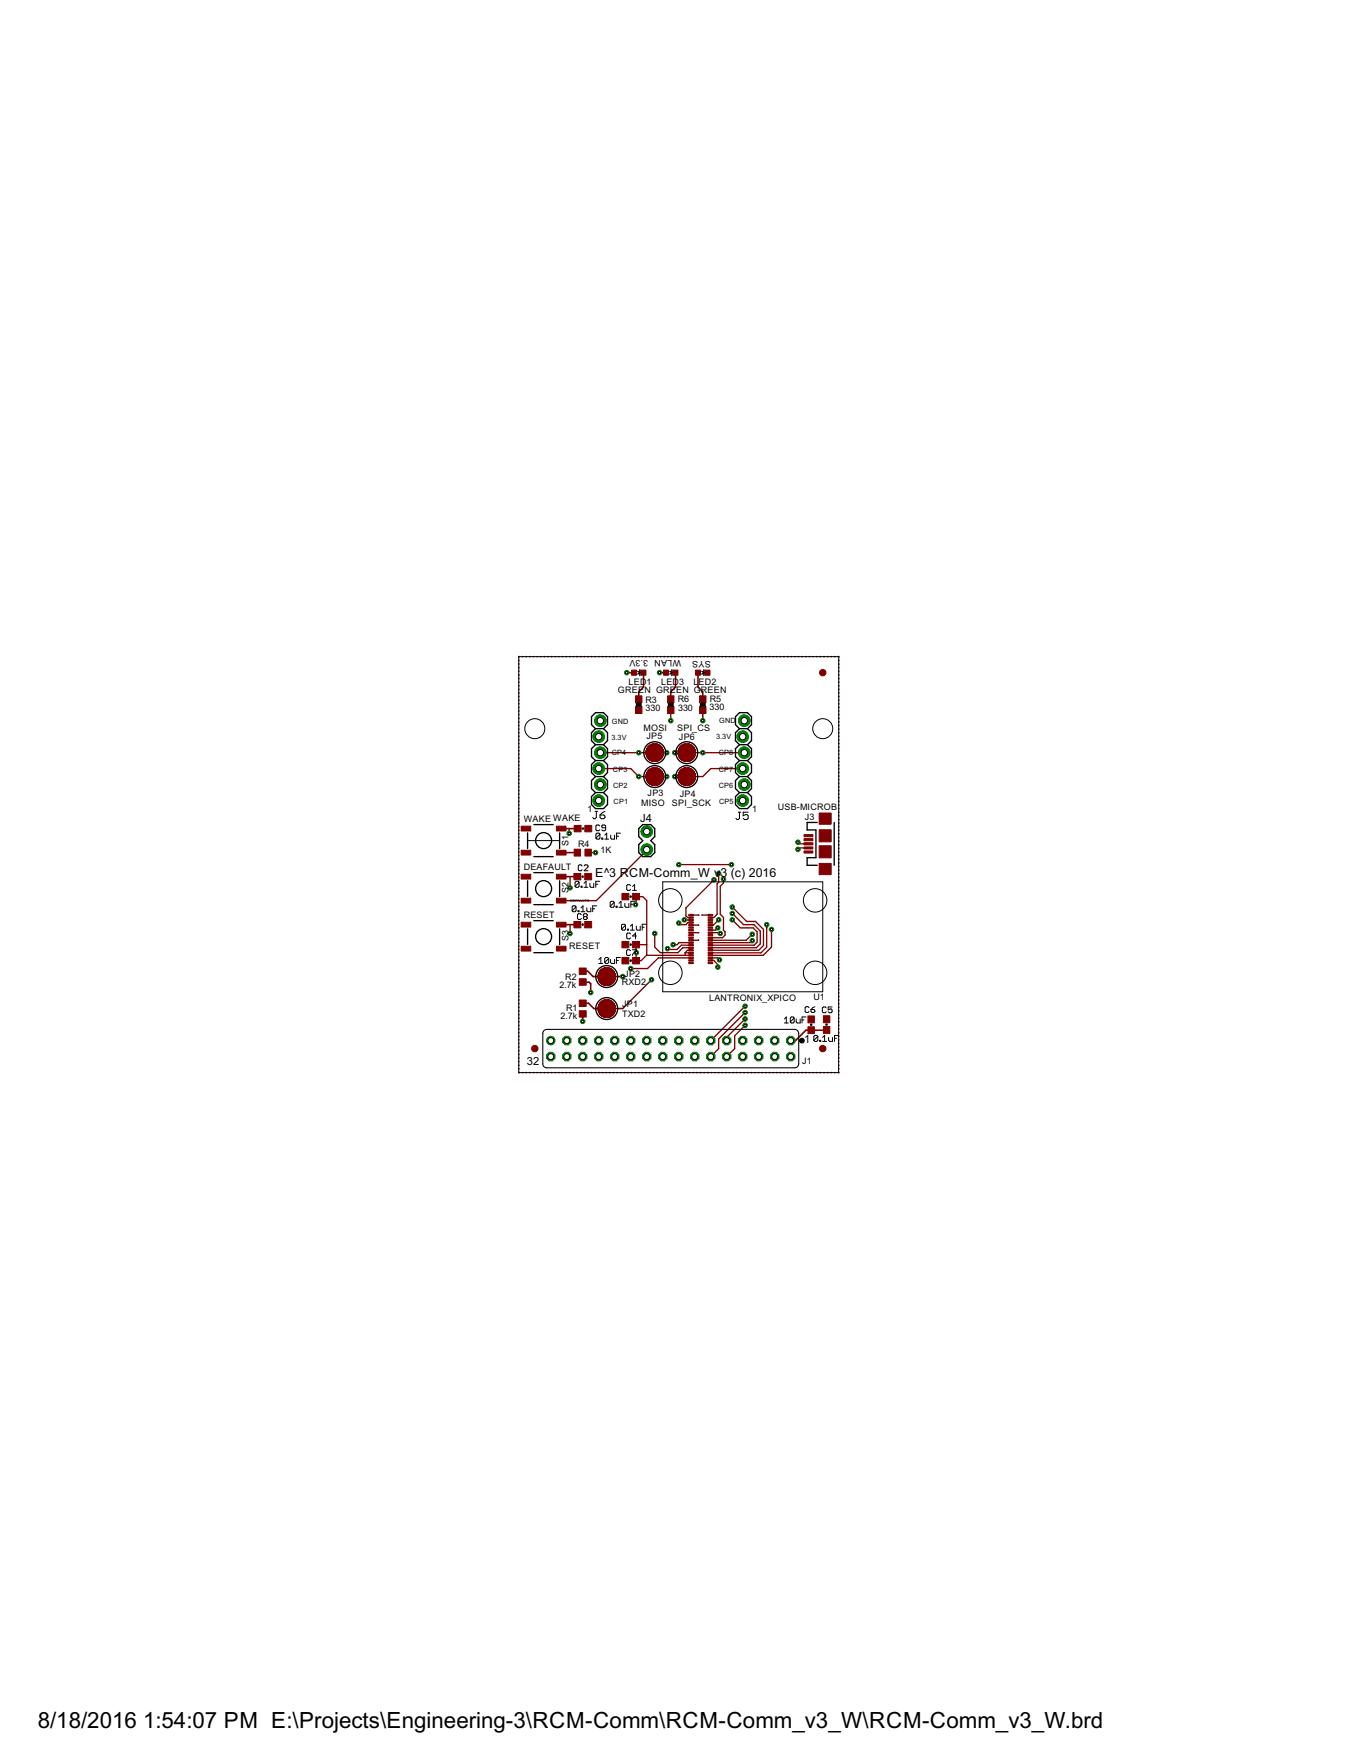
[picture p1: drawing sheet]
<svg xmlns="http://www.w3.org/2000/svg" width="216mm" height="279mm" viewBox="0 0 216 279" stroke-linecap="round" stroke-linejoin="round" font-family="sans-serif">
<defs><g id="words">
<g font-size="4">
<text x="6" y="274.2">8/18/2016</text>
<text x="22.7" y="274.2">1:54:07 PM E:\Projects\Engineering-3\RCM-Comm\RCM-Comm_v3_W\RCM-Comm_v3_W.brd</text>
</g>
<text font-size="2.2" x="94.4" y="139.2">E^3 RCM-Comm_W v3 (c) 2016</text>
<g font-size="2">
<text x="101.5" y="130.4">J4</text>
<text x="127.6" y="165.5">1</text>
<text x="83.6" y="168.9">32</text>
</g>
<g font-size="1.6">
<text x="108.1" y="104.8" transform="rotate(-180 108.1 104.8)">WLAN 3.3V</text>
<text x="112.7" y="104.8" transform="rotate(-180 112.7 104.8)">SYS</text>
<text x="98" y="109.9">GREEN GREEN GREEN</text>
<text x="99.7" y="108.6">LED1</text>
<text x="102.4" y="111.5">R3</text>
<text x="102.4" y="112.9">330</text>
<text x="104.9" y="108.7">LED3</text>
<text x="107.5" y="111.4">R6</text>
<text x="107.6" y="112.8">330</text>
<text x="110" y="108.7">L</text>
<text x="110.8" y="108.7">ED2</text>
<text x="112.6" y="112.7">330</text>
<text x="112.6" y="111.4">R5</text>
<text x="102.1" y="116">MOSI</text>
<text x="102.6" y="117.3">JP5</text>
<text x="107.4" y="115.9">SPI_CS</text>
<text x="107.7" y="117.3">JP6</text>
<text x="83.1" y="130.4">WAKE WAKE</text>
<text x="93.2" y="128.9">1</text>
<text x="101.7" y="127.9">MISO</text>
<text x="102.7" y="126.3">JP3</text>
<text x="106.6" y="127.9">SPI_SCK</text>
<text x="107.8" y="126.4">JP4</text>
<text x="119.3" y="128.9">1</text>
<text x="123.4" y="128.5">USB-MICROB</text>
<text x="127.7" y="130.1">J3</text>
<text x="83.1" y="138">DEAFAULT</text>
<text x="90.2" y="134.3" transform="rotate(-90 90.2 134.3)">S1</text>
<text x="91.7" y="134.4">R4</text>
<text x="95.2" y="135.4">1K</text>
<text x="90.2" y="141.7" transform="rotate(-90 90.2 141.7)">S2</text>
<text x="83.1" y="145.6">RESET</text>
<text x="90.2" y="149.4" transform="rotate(-90 90.2 149.4)">S3</text>
<text x="89.7" y="155.5">R2</text>
<text x="90.3" y="150.5">RESET</text>
<text x="99" y="155">JP2</text>
<text x="88.7" y="156.8">2.7k</text>
<text x="88.9" y="161.8">2.7k</text>
<text x="89.8" y="160.5">R1</text>
<text x="98.7" y="156.2">RXD2</text>
<text x="98.7" y="161.3">TXD2</text>
<text x="98.7" y="159.8">JP1</text>
<text x="112.5" y="158.7">LANTRONIX_XPICO</text>
<text x="129" y="158.7">U1</text>
<text x="127.3" y="168.8">J1</text>
</g>
<g font-size="1.3">
<text x="97" y="117.3">3.3V</text>
<text x="97" y="119.7">CP4</text>
<text x="97.1" y="114.8">GND</text>
<text x="113.6" y="117.2">3.3V</text>
<text x="114" y="119.8">CP8</text>
<text x="114.1" y="114.7">GND</text>
<text x="97.2" y="122.4">CP3</text>
<text x="97.3" y="124.9">CP2</text>
<text x="114" y="124.9">CP6</text>
<text x="114" y="122.4">CP7</text>
<text x="97.3" y="127.5">CP1</text>
<text x="114.1" y="127.5">CP5</text>
</g>
<text font-size=".7" x="90.4" y="143.1">DEFAULTS</text>
</g></defs>
<g fill="#800000" stroke="#800000" stroke-width=".16">
<path d="M91.9 158.7h1.1v1h-1.1z"/>
<path d="M91.9 160.4h1.1v1h-1.1z"/>
<path d="M91.9 153.6h1.1v1h-1.1z"/>
<path d="M91.9 155.3h1.1v1h-1.1z"/>
<path d="M101.7 106.3h.8v.8h-.8z"/>
<path d="M100.2 106.3h.8v.8h-.8z"/>
<path d="M111.8 106.3h.8v.8h-.8z"/>
<path d="M110.3 106.3h.8v.8h-.8z"/>
<path d="M106.7 106.3h.8v.8h-.8z"/>
<path d="M105.2 106.3h.8v.8h-.8z"/>
<path d="M100.8 112.1h1v1.1h-1z"/>
<path d="M100.8 110.4h1v1.1h-1z"/>
<path d="M111 112.1h1v1.1h-1z"/>
<path d="M111 110.4h1v1.1h-1z"/>
<path d="M105.9 112.1h1v1.1h-1z"/>
<path d="M105.9 110.4h1v1.1h-1z"/>
<path d="M109.3 145.1h.7v.2h-.7z"/>
<path d="M109.3 145.5h.7v.2h-.7z"/>
<path d="M109.3 145.9h.7v.2h-.7z"/>
<path d="M109.3 146.3h.7v.2h-.7z"/>
<path d="M109.3 146.7h.7v.2h-.7z"/>
<path d="M109.3 147.1h.7v.2h-.7z"/>
<path d="M109.3 147.5h.7v.2h-.7z"/>
<path d="M109.3 147.9h.7v.2h-.7z"/>
<path d="M109.3 148.3h.7v.2h-.7z"/>
<path d="M109.3 148.7h.7v.2h-.7z"/>
<path d="M109.3 149.1h.7v.2h-.7z"/>
<path d="M109.3 149.5h.7v.2h-.7z"/>
<path d="M109.3 149.9h.7v.2h-.7z"/>
<path d="M109.3 150.3h.7v.2h-.7z"/>
<path d="M109.3 150.7h.7v.2h-.7z"/>
<path d="M109.3 151.1h.7v.2h-.7z"/>
<path d="M109.3 151.5h.7v.2h-.7z"/>
<path d="M109.3 151.9h.7v.2h-.7z"/>
<path d="M109.3 152.3h.7v.2h-.7z"/>
<path d="M109.3 152.7h.7v.2h-.7z"/>
<path d="M112.3 145.1h.8v.2h-.8z"/>
<path d="M112.3 145.5h.8v.2h-.8z"/>
<path d="M112.3 145.9h.8v.2h-.8z"/>
<path d="M112.3 146.3h.8v.2h-.8z"/>
<path d="M112.3 146.7h.8v.2h-.8z"/>
<path d="M112.3 147.1h.8v.2h-.8z"/>
<path d="M112.3 147.5h.8v.2h-.8z"/>
<path d="M112.3 147.9h.8v.2h-.8z"/>
<path d="M112.3 148.3h.8v.2h-.8z"/>
<path d="M112.3 148.7h.8v.2h-.8z"/>
<path d="M112.3 149.1h.8v.2h-.8z"/>
<path d="M112.3 149.5h.8v.2h-.8z"/>
<path d="M112.3 149.9h.8v.2h-.8z"/>
<path d="M112.3 150.3h.8v.2h-.8z"/>
<path d="M112.3 150.7h.8v.2h-.8z"/>
<path d="M112.3 151.1h.8v.2h-.8z"/>
<path d="M112.3 151.5h.8v.2h-.8z"/>
<path d="M112.3 151.9h.8v.2h-.8z"/>
<path d="M112.3 152.3h.8v.2h-.8z"/>
<path d="M112.3 152.7h.8v.2h-.8z"/>
<path d="M100.4 141.8h1.1v1h-1.1z"/>
<path d="M98.7 141.8h1.1v1h-1.1z"/>
<path d="M100.4 149.4h1.1v1h-1.1z"/>
<path d="M98.7 149.4h1.1v1h-1.1z"/>
<path d="M130.6 162.9h1v1.1h-1z"/>
<path d="M130.6 161.2h1v1.1h-1z"/>
<path d="M128.2 162.9h1v1.1h-1z"/>
<path d="M128.2 161.2h1v1.1h-1z"/>
<path d="M100.4 151.9h1.1v1h-1.1z"/>
<path d="M98.7 151.9h1.1v1h-1.1z"/>
<path d="M88.3 134.9h1.5v.8h-1.5z"/>
<path d="M82.7 134.9h1.5v.8h-1.5z"/>
<path d="M88.3 131.1h1.5v.7h-1.5z"/>
<path d="M82.7 131.1h1.5v.7h-1.5z"/>
<path d="M88.3 142.5h1.5v.8h-1.5z"/>
<path d="M82.7 142.5h1.5v.8h-1.5z"/>
<path d="M88.3 138.7h1.5v.8h-1.5z"/>
<path d="M82.7 138.7h1.5v.8h-1.5z"/>
<path d="M88.3 150.1h1.5v.8h-1.5z"/>
<path d="M82.7 150.1h1.5v.8h-1.5z"/>
<path d="M88.3 146.3h1.5v.8h-1.5z"/>
<path d="M82.7 146.3h1.5v.8h-1.5z"/>
<path d="M91 138.6h1.1v1h-1.1z"/>
<path d="M92.8 138.6h1.1v1h-1.1z"/>
<path d="M91 146.2h1.1v1h-1.1z"/>
<path d="M92.8 146.2h1.1v1h-1.1z"/>
<path d="M91.1 131h1.1v1h-1.1z"/>
<path d="M92.8 131h1.1v1h-1.1z"/>
<path d="M92.8 134.7h1v1.1h-1z"/>
<path d="M91.1 134.7h1v1.1h-1z"/>
<path d="M127.6 135h1.3v.3h-1.3z"/>
<path d="M127.6 132.4h1.3v.4h-1.3z"/>
<path d="M127.6 134.4h1.3v.3h-1.3z"/>
<path d="M127.6 133.7h1.3v.3h-1.3z"/>
<path d="M127.6 133.1h1.3v.3h-1.3z"/>
<path d="M129.9 137h1.9v1.8h-1.9z"/>
<path d="M129.9 129h1.9v1.8h-1.9z"/>
<path d="M129.9 134.2h1.9v1.9h-1.9z"/>
<path d="M129.9 131.7h1.9v1.9h-1.9z"/>
</g>
<g fill="#800000" stroke="#800000" stroke-width=".16">
<path d="M97.4 159.9h.2v.3h-.2z" fill-rule="evenodd"/>
<path d="M94.9 159.9h.2v.3h-.2z" fill-rule="evenodd"/>
<path d="M94.9 154.8h.2v.3h-.2z" fill-rule="evenodd"/>
<path d="M97.4 154.8h.2v.3h-.2z" fill-rule="evenodd"/>
<path d="M105.1 123.1h.1v.3h-.1z" fill-rule="evenodd"/>
<path d="M102.5 123.1h.2v.3h-.2z" fill-rule="evenodd"/>
<path d="M107.6 123.1h.2v.3h-.2z" fill-rule="evenodd"/>
<path d="M110.1 123.1h.2v.3h-.2z" fill-rule="evenodd"/>
<path d="M102.5 119.3h.2v.3h-.2z" fill-rule="evenodd"/>
<path d="M105.1 119.3h.1v.3h-.1z" fill-rule="evenodd"/>
<path d="M110.1 119.3h.2v.3h-.2z" fill-rule="evenodd"/>
<path d="M107.6 119.3h.2v.3h-.2z" fill-rule="evenodd"/>
<circle cx="84.8" cy="166.4" r=".51"/>
<circle cx="130.5" cy="106.7" r=".51"/>
<circle cx="130.5" cy="166.4" r=".51"/>
</g>
<g fill="none" stroke="#800000" stroke-width=".16">
<path d="M102.5 119.2v.5M102.5 119.6h1.3M102.5 119.5h1.3M102.5 119.4h1.3M102.5 119.3h1.3M102.5 119.2h1.3M102.5 119.7l.1 .2M102.5 119.7h1.3M102.5 119.1h1.3M102.5 119.8h1.3M102.5 119h1.3M102.6 119.9h1.2"/>
<path d="M102.6 119.8h1.2M102.6 119h1.2M102.6 118.9h1.2M102.6 119.9v.2M102.6 119l-.1 .2M102.6 120h1.2M102.6 118.8h1.2M102.6 118.7h1.2M102.6 118.7v.3M102.7 118.7h1.1M102.7 118.6h1.1M102.8 118.6h1"/>
<path d="M102.8 118.5l-.2 .2M102.8 118.5h1M102.9 118.4h.9M102.9 118.4l-.1 .1M103 118.3h.8M103.1 118.2h.7M103.2 118.2h.6M103.3 118.1h.5M103.3 118.1l-.4 .3M103.4 118.1h.4M103.5 118h.3M103.5 118l-.2 .1"/>
<path d="M103.7 118h.1M103.8 118v2.8M103.8 118h-.3M104 118v2.8M104 118h.2M104 120h1.1M104 119.9h1.2M104 119.8h1.2M104 119.7h1.2M104 119.6h1.2M104 119.5h1.2M104 119.4h1.2"/>
<path d="M104 119.3h1.2M104 119.2h1.2M104 119.1h1.2M104 119h1.2M104 118.9h1.2M104 118.9h1.1M104 118.8h1.1M104 118.7h1.1M104 118.6h1M104 118.5l1 .1M104 118.5h.9M104 118.4l.9 .1"/>
<path d="M104 118.4h.9M104 118.4h.8M104 118.3h.8M104 118.3h.7M104 118.2h.6M104 118.1l.5 .1M104 118.1h.4M104 118l.3 .1M104 118h.1M104.2 118l.2 .1M104.4 118.1l.6 .4M105 118.5l.1 .2"/>
<path d="M105.1 118.7l.1 .3M105.2 119.9l-.1 .2M105.2 119v.2M105.2 119.8h-1.2M105.2 119.7v.2M105.2 119.2v.2M105.2 119.4v.3M105.2 119.6h-1.2M107.6 119.2v.5M107.6 119.7h1.2M107.6 119.6h1.2M107.6 119.5h1.2"/>
<path d="M107.6 119.4h1.2M107.6 119.3h1.2M107.6 119.2h1.2M107.6 119.7v.2M107.6 119.1h1.2M107.6 119.8h1.2M107.6 119h1.2M107.6 119.9h1.2M107.6 118.9h1.2M107.6 119v.2M107.6 119.9l.1 .2M107.7 120h1.1"/>
<path d="M107.7 119.9h1.1M107.7 118.9h1.1M107.7 118.8h1.1M107.7 118.7h1.1M107.7 118.7l-.1 .3M107.8 118.7h1M107.8 118.6h1M107.8 118.5h1M107.8 118.5l-.1 .2M107.9 118.5h.9M107.9 118.4h.9M108 118.4h.8"/>
<path d="M108 118.4l-.2 .1M108 118.3h.8M108.1 118.3h.7M108.2 118.2h.6M108.3 118.2h.5M108.4 118.1l-.4 .3M108.4 118.1h.4M108.5 118.1h.3M108.6 118h.2M108.6 118l-.2 .1M108.8 118h.1M108.8 118v2.8"/>
<path d="M108.8 118h-.2M109.1 118v2.8M109.1 120h1.1M109.1 119.9h1.1M109.1 119.8h1.2M109.1 119.7h1.2M109.1 119.6h1.2M109.1 119.5h1.2M109.1 119.4h1.2M109.1 119.3h1.2M109.1 119.2h1.2M109.1 119.1h1.2"/>
<path d="M109.1 119h1.2M109.1 118.9h1.1M109.1 118.8h1.1M109.1 118.7h1.1M109.1 118.7h1M109.1 118.6h1M109.1 118.5l.9 .1M109.1 118.5h.9M109.1 118.4l.9 .1M109.1 118.4h.8M109.1 118.3h.8M109.1 118.3h.7"/>
<path d="M109.1 118.2h.6M109.1 118.2h.5M109.1 118.1l.5 .1M109.1 118.1h.4M109.1 118l.3 .1M109.1 118h.2M109.1 118h.1M109.3 118l.2 .1M109.5 118.1l.2 .1M109.7 118.2l.2 .2M109.9 118.4l.1 .1M110 118.5l.3 .5"/>
<path d="M110.2 119.9h-1.1M110.3 119v.2M110.3 119.9l-.3 .4M110.3 119.7h-1.2M110.3 119.2v.2M110.3 119.7v.2M110.3 119.4v.3M102.5 123v.4M102.5 123.4l.1 .3M102.5 123.4h1.3M102.5 123.3h1.3M102.5 123.2h1.3"/>
<path d="M102.5 123.1h1.3M102.5 123h1.3M102.5 123.5h1.3M102.5 122.9h1.3M102.5 123.6h1.3M102.5 122.8h1.3M102.6 122.8l-.1 .2M102.6 123.7v.2M102.6 123.7h1.2M102.6 122.8h1.2M102.6 122.7h1.2M102.6 123.8h1.2"/>
<path d="M102.6 122.6h1.2M102.6 122.6v.2M102.6 123.9l.2 .2M102.6 123.9h1.2M102.6 120.1h1.2M102.6 120.1l.2 .2M102.7 123.9h1.1M102.7 122.5h1.1M102.7 120.1h1.1M102.7 124h1.1M102.7 120.2h1.1M102.7 122.4h1.1"/>
<path d="M102.8 122.3l-.2 .3M102.8 124.1l.5 .4M102.8 124.1h1M102.8 122.3h1M102.8 120.3h1M102.8 120.3l.5 .4M102.8 124.2h1M102.8 120.4h1M102.9 124.2h.9M102.9 122.2h.9M102.9 120.4h.9M102.9 124.3h.9"/>
<path d="M103 120.5h.8M103 124.3h.8M103 122.1h.8M103 124.4h.8M103.1 122.1h.7M103.1 124.4h.7M103.1 122h.7M103.1 120.6h.7M103.2 120.6h.6M103.2 124.5h.6M103.2 122h.6M103.2 120.7h.6"/>
<path d="M103.3 121.9h.5M103.3 120.7h.5M103.3 121.9l.5-.1v2.9M103.3 121.9l-.5 .4M103.3 124.5l.5 .2M103.3 124.5h.5M103.3 120.7l.5 .1M103.4 120.8h.4M103.4 121.9h.4M103.4 124.6h.4M103.5 124.6h.3M103.5 120.8h.3"/>
<path d="M103.6 121.8h.2M103.6 124.6h.2M103.7 120.8h.1M104 124.6h.3M104 124.2h.8M104 124h1M104 123.9h1.1M104 123.8h1.1M104 123.7h1.2M104 123.6h1.2M104 123.5h1.2M104 123.4h1.2"/>
<path d="M104 123.3h1.2M104 123.2h1.2M104 123.1h1.2M104 123h1.2M104 122.9h1.2M104 122.8h1.2M104 122.7h1.2M104 122.7h1.1M104 122.6h1.1M104 122.5l1.1 .1M104 122.5h1.1M104 122.4l1.1 .1"/>
<path d="M104 122.4h1M104 122.3h1M104 122.3h.9M104 122.2h.9M104 122.2h.8M104 122.1l.8 .1M104 122.1h.7M104 122h.6M104 121.9l.5 .1M104 121.9h.4M104 121.9h.3M104 121.8h.2"/>
<path d="M104 120.8h.1M104 120.8h.2M104 120.5h.7M104 120.2h1M104.1 124.6l-.1 .1M104.3 124.6h-.3M104.3 120.8h-.3M104.4 124.5h-.4M104.4 121.9l-.4-.1v2.9M104.4 121.9l.6 .4M104.4 124.5l-.4 .2M104.4 120.7l-.4 .1"/>
<path d="M104.4 120.7h-.4M104.5 120.7h-.5M104.5 124.5h-.5M104.6 120.6h-.6M104.6 124.4l-.6 .1M104.6 124.4h-.6M104.7 124.4h-.7M104.7 120.5l-.7 .1M104.8 124.3h-.8M104.8 120.5h-.8M104.8 124.3l-.4 .2M104.8 120.4l-.8 .1"/>
<path d="M104.9 124.2h-.9M104.9 120.4h-.9M104.9 120.3h-.9M104.9 124.1h-.9M105 124.1h-1M105 122.3l.1 .3M105 124.1l-.2 .2M105 120.3l-.6 .4M105 120.3h-1M105 124h-1M105.1 120.1h-1.1M105.1 123.9h-1.1"/>
<path d="M105.1 122.6l.1 .2M105.1 123.9l-.1 .2M105.1 120.1l-.1 .2M105.1 123.8l-1.1 .1M105.1 120l-1.1 .1M105.2 122.8v.2M105.2 123.7l-.1 .2M105.2 123.6h-1.2M105.2 123.5h-1.2M105.2 123v.2M105.2 123.4v.3M105.2 123.4h-1.2"/>
<path d="M105.2 123.2v.2M107.6 123.4h1.2M107.6 123.3h1.2M107.6 123.2h1.2M107.6 123.1h1.2M107.6 123h1.2M107.6 123.4v.3M107.6 123v.4M107.6 123.5h1.2M107.6 122.9h1.2M107.6 123.7h1.2M107.6 123.6h1.2"/>
<path d="M107.6 122.8h1.2M107.6 122.7h1.2M107.6 123.7l.1 .2M107.7 123.8h1.1M107.7 122.7h1.1M107.7 122.6h1.1M107.7 123.9h1.1M107.7 122.5h1.1M107.7 123.9l.1 .2M107.7 122.6l-.1 .4M107.7 120.1h1.1M107.7 120.1l.1 .2"/>
<path d="M107.8 124h1M107.8 122.5h1M107.8 120.2h1M107.8 122.4h1M107.8 120.3h1M107.8 124.1h1M107.8 124.1l.2 .2M107.8 122.3l-.1 .3M107.8 120.3l.2 .2M107.9 124.1h.9M107.9 122.3h.9M107.9 120.3h.9"/>
<path d="M107.9 124.2h.9M107.9 120.4h.9M107.9 122.2h.9M108 122.2h.8M108 120.4h.8M108 124.3h.8M108 124.2h.8M108 124.3l.4 .2M108 122.2l-.2 .1M108 120.5l.4 .2M108 120.5h.8M108.1 124.3h.7"/>
<path d="M108.1 122.1h.7M108.1 120.5h.7M108.1 124.4h.7M108.1 122h.7M108.1 120.6h.7M108.2 124.4h.6M108.2 122h.6M108.2 120.6h.6M108.3 124.5h.5M108.3 122h.5M108.3 120.7h.5M108.4 121.9h.4"/>
<path d="M108.4 124.5l.4 .2M108.4 121.9l-.4 .3M108.4 120.7h.4M108.4 120.7l.2 .1M108.4 124.5h.4M108.5 121.9h.3M108.5 120.8h.3M108.5 124.6h.3M108.6 121.8h.2v2.9M108.6 121.8l-.2 .1M108.6 120.8h.2M108.6 121.8h.2"/>
<path d="M108.7 124.6h.1M108.7 120.8h.1M109.1 124.6h.3M109.1 124.2h.8M109.1 124.1h.9M109.1 124h1M109.1 123.9h1M109.1 123.9h1.1M109.1 123.8h1.1M109.1 123.7h1.2M109.1 123.6h1.2M109.1 123.5h1.2"/>
<path d="M109.1 123.4h1.2M109.1 123.3h1.2M109.1 123.2h1.2M109.1 123.1h1.2M109.1 123h1.2M109.1 122.9h1.2M109.1 122.8h1.2M109.1 122.7h1.1M109.1 122.6h1.1M109.1 122.5l1.1 .1M109.1 122.5h1M109.1 122.4l1 .1"/>
<path d="M109.1 122.4h1M109.1 122.3h.9M109.1 122.2h.8M109.1 122.1l.8 .1M109.1 122.1h.7M109.1 122.1h.6M109.1 122h.6M109.1 121.9l.5 .1M109.1 121.9h.4M109.1 121.9h.3M109.1 121.8h.1M109.1 120.8h.1"/>
<path d="M109.1 120.5h.7M109.1 120.4h.9M109.1 120.2h1M109.2 124.6l-.1 .1M109.3 124.6h-.2M109.4 120.8h-.3M109.5 124.5h-.4M109.5 124.5l-.4 .2M109.5 121.9l.4 .3M109.5 121.9l-.4-.1v2.9M109.5 120.7l-.4 .1M109.5 120.7h-.4"/>
<path d="M109.6 124.5h-.5M109.6 120.7h-.5M109.6 120.6h-.5M109.7 124.4l-.6 .1M109.7 124.4h-.6M109.7 124.4l-.2 .1M109.7 120.6h-.6M109.8 124.4h-.7M109.8 120.5l-.7 .1M109.8 124.3h-.7M109.8 120.5h-.7M109.9 124.3h-.8"/>
<path d="M109.9 124.3l-.2 .1M109.9 122.2l.1 .1M109.9 120.5l-.4 .2M109.9 120.4l-.8 .1M109.9 120.4h-.8M110 124.2h-.9M110 120.3h-.9M110 124.1h-.9M110 124.1l-.1 .2M110 122.3l.3 .5M110 120.3l-.1 .2M110.1 124l-1 .1"/>
<path d="M110.1 124h-1M110.1 120.2h-1M110.2 120.1h-1.1M110.2 123.7h-1.1M110.3 123.7h-1.2M110.3 123.7l-.3 .4M110.3 122.8v.2M110.3 123.4v.3M110.3 123v.2M110.3 123.2v.2M94.9 160h1.2M94.9 159.9h1.2"/>
<path d="M94.9 155h1.2M94.9 154.9h1.2M94.9 154.8h1.2M94.9 154.9v.3M94.9 159.8v.2M94.9 159.8h1.2M94.9 159.7h1.2M94.9 155.2h1.2M94.9 155.1h1.2M94.9 154.7h1.2M94.9 155.2v.2M94.9 154.7v.2"/>
<path d="M94.9 155.3h1.2M94.9 154.6h1.2M94.9 159.6v.2M94.9 159.6h1.2M94.9 155.4h1.2M94.9 154.5h1.2M94.9 155.4l.2 .4M94.9 154.5v.2M95 155.4h1.1M95 154.5h1.1M95 154.4h1.1M95 159.5h1.1"/>
<path d="M95 155.5h1.1M95 159.4h1.1M95 154.3h1.1M95 155.6h1.1M95 159.3l-.1 .3M95 155.7h1.1M95.1 159.3h1M95.1 155.7h1M95.1 154.2h1M95.1 159.2h1M95.1 155.8h1M95.1 154.1h1"/>
<path d="M95.1 155.8l.2 .2M95.2 159.1h.9M95.2 154.1h.9M95.2 155.9h.9M95.2 154h.9M95.2 159h.9M95.3 159h.8M95.3 156h.8M95.3 153.9h.8M95.3 159l-.3 .3M95.3 156l.6 .3M95.3 153.9l-.4 .6"/>
<path d="M95.4 156h.7M95.4 153.8h.7M95.4 158.9h.7M95.4 156.1h.7M95.5 156.1h.6M95.5 153.8h.6M95.5 158.8l-.2 .2M95.5 158.8h.6M95.5 153.8l-.2 .1M95.5 153.7h.6M95.5 156.2h.6M95.6 158.8h.5"/>
<path d="M95.6 156.2h.5M95.6 153.7h.5M95.7 156.3h.4M95.7 153.6h.4M95.7 158.7l-.2 .1M95.7 158.7h.4M95.8 158.7h.3M95.8 156.3h.3M95.8 153.6h.3M95.9 158.6h.2M95.9 156.3h.2M95.9 158.6h.2v2.9"/>
<path d="M95.9 158.6l-.2 .1M95.9 153.6h.2M95.9 156.3l.2 .1M95.9 153.6l-.4 .2M96.1 156.4h.1M96.1 153.5h.1M96.1 153.5v2.9M96.1 153.5l-.2 .1M96.4 160h1.2M96.4 159.9h1.2M96.4 159.8h1.2M96.4 159.7h1.2"/>
<path d="M96.4 159.6h1.2M96.4 159.5l1.2 .1M96.4 159.5h1.1M96.4 159.4h1.1M96.4 159.3h1.1M96.4 159.3h1M96.4 159.2h1M96.4 159.1l.9 .1M96.4 159.1h.9M96.4 159h.8M96.4 158.9l.8 .1M96.4 158.9h.7"/>
<path d="M96.4 158.9h.6M96.4 158.8h.6M96.4 158.8h.5M96.4 158.7l.5 .1M96.4 158.7h.4M96.4 158.7h.3M96.4 158.6h.2M96.4 153.5v2.9M96.4 153.5l.2 .1M96.4 156.4h.1M96.4 156.3h.3M96.4 156h.8"/>
<path d="M96.4 155.9h.8M96.4 155.7h1.1M96.4 155.6h1.1M96.4 155.4h1.1M96.4 155.4h1.2M96.4 155.3h1.2M96.4 155.2h1.2M96.4 155.1h1.2M96.4 155h1.2M96.4 154.9h1.2M96.4 154.8h1.2M96.4 154.7h1.2"/>
<path d="M96.4 154.6h1.2M96.4 154.5h1.2M96.4 154.4h1.1M96.4 154.3l1.1 .1M96.4 154.3h1.1M96.4 154.2h1.1M96.4 154.2h1M96.4 154.1l1 .1M96.4 154.1h1M96.4 154.1h.9M96.4 154l.9 .1M96.4 154h.9"/>
<path d="M96.4 153.9l.9 .1M96.4 153.9h.8M96.4 153.8h.7M96.4 153.8h.6M96.4 153.7h.6M96.4 153.7h.5M96.4 153.6h.4M96.4 153.6h.3M96.4 153.5h.1M96.6 153.6l.4 .2M96.6 156.3h-.2M96.8 158.7l-.4-.1v2.9"/>
<path d="M96.8 158.7l.2 .1M96.8 156.3l-.4 .1M96.8 156.3h-.4M96.9 156.2h-.5M97 158.8l.2 .2M97 153.8l.2 .1M97 156.1h-.6M97.1 156.1h-.7M97.1 156l-.7 .1M97.2 156h-.8M97.2 159l.1 .2M97.2 153.9l.1 .2"/>
<path d="M97.3 155.9h-.9M97.3 159.2l.2 .1M97.3 155.8l-.5 .5M97.3 154.1l.2 .2M97.4 155.8h-1M97.4 155.7h-1M97.5 155.7h-1.1M97.5 159.3l.1 .3M97.5 155.6l-.2 .2M97.5 154.3l.1 .2M97.5 155.6h-1.1M97.5 155.5l-1.1 .1"/>
<path d="M97.5 155.5h-1.1M97.6 159.6v.2M97.6 155.4l-.1 .2M97.6 154.5v.2M97.6 155.4h-1.2M97.6 154.7v.5M97.6 159.8v.5M97.6 155.2v.2M94.9 160v.3M94.9 160.2h1.2M94.9 160.1h1.2M94.9 160.3v.2"/>
<path d="M94.9 160.3h1.2M94.9 160.4h1.2M94.9 160.5l.1 .2M94.9 160.5h1.2M95 160.5h1.1M95 160.6h1.1M95 160.7h1.1M95 160.7l.1 .2M95.1 160.8h1M95.1 160.9l.2 .2M95.1 160.9h1M95.2 160.9h.9"/>
<path d="M95.2 161h.9M95.3 161h.8M95.3 161.1l.8 .4M95.3 161.1h.8M95.4 161.1h.7M95.4 161.2h.7M95.5 161.2h.6M95.6 161.3h.5M95.7 161.3h.4M95.7 161.4h.4M95.8 161.4h.3M96.1 161.4h.1"/>
<path d="M96.4 161.4h.1M96.4 161.3h.5M96.4 161h.8M96.4 161h.9M96.4 160.9h.9M96.4 160.8h1M96.4 160.7h1.1M96.4 160.5h1.1M96.4 160.5h1.2M96.4 160.4h1.2M96.4 160.3h1.2M96.4 160.2h1.2"/>
<path d="M96.4 160.1h1.2M96.6 161.4h-.2M96.8 161.4h-.4M96.8 161.3h-.4M97 161.2l-.6 .1M97 161.2h-.6M97.1 161.2h-.7M97.1 161.1h-.7M97.2 161.1h-.8M97.2 161.1l-.8 .4M97.3 161h-.9M97.3 160.9l-.9 .1"/>
<path d="M97.3 160.9l-.1 .2M97.4 160.8l-1 .1M97.4 160.8h-1M97.5 160.7l-.2 .2M97.5 160.6h-1.1M97.6 160.5l-.1 .2M97.6 160.4l-1.2 .1M97.6 160.4h-1.2M97.6 160.3v.2"/>
</g>
<g fill="none" stroke="#800000" stroke-width=".21">
<path d="M95.2 119.4h7.4M105.1 119.4h.7M106.4 112.6v1.7M107 119.4h.7M110.2 119.4h7.9M90.3 131.5v.7M90.4 139.1v1.8M93.3 135.3h1.2M95 121.9h5.1l1.2 1.3h1.3M102.6 134.8l-8 8.1h-5.6M105.1 123.2h.7M107 123.2h.7"/>
<path d="M107.7 137.2h8.3M113.3 139.6l-4.5 4.4v1.3l.3 .3h.5M114 138.6v1.4l-.3 .2v4.9l-.5 .5h-.5M114.8 139.5v.6l-.5 .5v4.5l.5 .5v2l.2 .2v.6l-.4 .4h-1.9M117.8 121.9h-5l-1.3 1.3h-1.3M126.6 133.6l.2 .3h1.4M128.2 134.5h-1.4l-.2 .3M90.4 146.7v1.4M100.8 143.5l.1-1.2h1.1l.6 .6v8.6M102.6 149.9h-1.7v2.5h.8l.9-.9M102.6 151.5l7 .1M103.4 155.4l-4.6 4.6"/>
<path d="M103.9 148.1v2.2l.9 .9h2.7l.8-.8h1.3M108.6 145.9l1 .1M108.7 151.2v.4M108.7 151.2h.9M109.1 146.4h.5M109.1 146.4h.1M109.1 146.4l-.3 .3h-.9l-.2-.2M109.6 146.8h1.2M109.6 148h1.2M109.6 150h-1.5l-.7 .6h-1.4l-.1-.1M109.6 149.6h-1.9l-.3 .3h-.6M109.6 145.2h1.3"/>
<path d="M109.6 150.8h-.5l-.4 .4M109.6 152h-5.2l-1.7 1.7h-2.6M110.8 149.1l-1.2 .1M111.4 145.2h1.3M111.4 145.2h.1M112.7 148h1.4l.2 .1M112.7 152h1.1l.3 .3M112.7 152.4h.5l.7 .7v.3M113.9 147.2l-.4 .4h-.8M114 145.9l-.8 .9h-.5M116.2 145.9l1.2 1.3h2.1l.6 .6v1.7l-.5 .5h-6.9M116.2 143.9l2.2 2.3h1.4l1.3 1.3v2.5l-.7 .8h-7.7"/>
<path d="M116.2 144.9l1.7 1.8h1.7l1 1v2.1l-.6 .6h-7.3M118.2 159.6l-5.4 5.5M119.3 149.2l-.3 .4h-6.3M119.3 148.2l-.9 1h-5.7M121.6 146.7v3.6l-.9 .9h-8M122.4 147.5v2.8l-1.3 1.3h-8.4M118.2 160.7l-4.2 4.1v1.6l-1.2 1.2M118.2 161.7l-2.9 2.9v.5M118.2 162.7l-1.7 1.6v2.1l-1.2 1.2"/>
</g>
<g fill="none" stroke="#800000" stroke-width=".25">
<path d="M82.3 104.8h.1M82.3 105.3v.1M82.3 105.9v.1M82.3 106.5h.1M82.3 107v.1M82.3 107.6v.1M82.3 108.2v.1M82.3 108.8h.1M82.3 109.3v.1M82.3 109.9v.1M82.3 110.5v.1M82.3 111.1h.1"/>
<path d="M82.3 111.6v.1M82.3 112.2v.1M82.3 112.8h.1M82.3 113.3v.1M82.3 113.9v.1M82.3 114.5v.1M82.3 115.1h.1M82.3 115.7h.1M82.3 116.2v.1M82.3 116.8v.1M82.3 117.4h.1M82.3 117.9v.1"/>
<path d="M82.3 118.5v.1M82.3 119.1h.1M82.3 119.7h.1M82.4 104.2h-.1M82.9 104.2h.1M83.4 104.2h.1M84 104.2h.1M84.6 104.2h.1M85.2 104.2h.1M85.7 104.2h.1M86.3 104.2h.1M86.9 104.2h.1"/>
<path d="M87.5 104.2h.1M88.1 104.2h.1M88.6 104.2h.1M89.2 104.2h.1M89.8 104.2h.1M90.4 104.2h.1M90.9 104.2h.1M91.5 104.2h.1M92.1 104.2h.1M92.7 104.2h.1M93.2 104.2h.1M93.8 104.2h.1"/>
<path d="M94.4 104.2h.1M95 104.2h.1M95.5 104.2h.1M96.1 104.2h.1M96.7 104.2h.1M97.3 104.2h.1M97.9 104.2h.1M98.4 104.2h.1M99 104.2h.1M99.4 106.7h1.2M99.6 104.2h.1M100.1 104.2h.1"/>
<path d="M100.7 104.2h.1M101.3 104.2h.1M101.9 104.2h.1M102.1 106.7h.1M102.1 106.7v2.3l-.8 .8v1.2M102.4 104.2h.1M103 104.2h.1M103.6 104.2h.1M104.2 104.2h.1M104.6 106.7h1M104.8 104.2h.1M105.3 104.2h.1"/>
<path d="M105.9 104.2h.1M106.5 104.2h.1M107.1 104.2h.1M107.1 106.7h.1M107.2 106.7v2.3l-.8 .8v1.2M107.6 104.2h.1M108.2 104.2h.1M108.8 104.2h.1M109.4 104.2h.1M109.9 104.2h.1M110.5 104.2h.1M110.7 106.7h-.1l.1 .1v2.2l.8 .8v1.2"/>
<path d="M111.1 104.2h.1M111.5 112.6v1.7M111.7 104.2h.1M112.2 104.2h.1M112.8 104.2h.1M113.4 104.2h.1M114 104.2h.1M114.6 104.2h.1M115.1 104.2h.1M115.7 104.2h.1M116.3 104.2h.1M116.8 104.2h.1"/>
<path d="M117.4 104.2h.1M118 104.2h.1M118.6 104.2h.1M119.1 104.2h.1M119.7 104.2h.1M120.3 104.2h.1M120.9 104.2h.1M121.5 104.2h.1M122 104.2h.1M122.6 104.2h.1M123.2 104.2h.1M123.8 104.2h.1"/>
<path d="M124.3 104.2h.1M124.9 104.2h.1M125.5 104.2h.1M126.1 104.2h.1M126.6 104.2h.1M127.2 104.2h.1M127.8 104.2h.1M128.4 104.2h.1M128.9 104.2h.1M129.5 104.2h.1M130.1 104.2h.1M130.7 104.2h.1"/>
<path d="M131.3 104.2h.1M131.8 104.2h.1M132.4 104.2h.1M133 104.2h.1M133.1 104.8h.1M133.1 105.3v.1M133.1 105.9v.1M133.1 106.5h.1M133.1 107v.1M133.1 107.6v.1M133.1 108.2v.1M133.1 108.8h.1"/>
<path d="M133.1 109.3v.1M133.1 109.9v.1M133.1 110.5v.1M133.1 111.1h.1M133.1 111.6v.1M133.1 112.2v.1M133.1 112.8h.1M133.1 113.3v.1M133.1 113.9v.1M133.1 114.5v.1M133.1 115.1h.1M133.1 115.7h.1"/>
<path d="M133.1 116.2v.1M133.1 116.8v.1M133.1 117.4h.1M133.1 117.9v.1M133.1 118.5v.1M133.1 119.1h.1M133.1 119.7h.1M82.3 120.2v.1M82.3 120.8v.1M82.3 121.4v.1M82.3 122h.1M82.3 122.5v.1"/>
<path d="M82.3 123.1v.1M82.3 123.7h.1M82.3 124.2v.1M82.3 124.8v.1M82.3 125.4v.1M82.3 126h.1M82.3 126.5v.1M82.3 127.1v.1M82.3 127.7v.1M82.3 128.3h.1M82.3 128.8v.1M82.3 129.4v.1"/>
<path d="M82.3 130h.1M82.3 130.6h.1M82.3 131.1v.1M82.3 131.7v.1M82.3 132.3h.1M82.3 132.8v.1M82.3 133.4v.1M82.3 134v.1M82.3 134.6h.1M82.3 135.1v.1M82.3 135.7v.1M82.3 136.3v.1"/>
<path d="M82.3 136.9h.1M82.3 137.4v.1M82.3 138v.1M82.3 138.6h.1M82.3 139.1v.1M82.3 139.7v.1M89 139.1h2.6M89 131.5h2.6M89 135.3h2.6M133.1 120.2v.1M133.1 120.8v.1M133.1 121.4v.1"/>
<path d="M133.1 122h.1M133.1 122.5v.1M133.1 123.1v.1M133.1 123.7h.1M133.1 124.2v.1M133.1 124.8v.1M133.1 125.4v.1M133.1 126h.1M133.1 126.5v.1M133.1 127.1v.1M133.1 127.7v.1M133.1 128.3h.1"/>
<path d="M133.1 128.8v.1M133.1 129.4v.1M133.1 130h.1M133.1 130.6h.1M133.1 131.1v.1M133.1 131.7v.1M133.1 132.3h.1M133.1 132.8v.1M133.1 133.4v.1M133.1 134v.1M133.1 134.6h.1M133.1 135.1v.1"/>
<path d="M133.1 135.7v.1M133.1 136.3v.1M133.1 136.9h.1M133.1 137.4v.1M133.1 138v.1M133.1 138.6h.1M133.1 139.1v.1M133.1 139.7v.1M82.3 140.3v.1M82.3 140.9h.1M82.3 141.5h.1M82.3 142v.1"/>
<path d="M82.3 142.6v.1M82.3 143.2h.1M82.3 143.7v.1M82.3 144.3v.1M82.3 144.9h.1M82.3 145.5h.1M82.3 146v.1M82.3 146.6v.1M82.3 147.2v.1M82.3 147.8h.1M82.3 148.3v.1M82.3 148.9v.1"/>
<path d="M82.3 149.5h.1M82.3 150.1h.1M82.3 150.6v.1M82.3 151.2v.1M82.3 151.8h.1M82.3 152.3v.1M82.3 152.9v.1M82.3 153.5v.1M82.3 154.1h.1M82.3 154.6v.1M82.3 155.2v.1M82.3 155.8v.1"/>
<path d="M82.3 156.4h.1M82.3 156.9v.1M82.3 157.5v.1M82.3 158.1h.1M82.3 158.6v.1M82.3 159.2v.1M82.3 159.8v.1M89 146.7h2.6M92.4 159.2h1l.8 .8h1.4M92.4 154.1h.8l.9 .8h.9M92.4 155.8v-.1l.2 .1h.9l.2 .3v1.4M97.5 154.9h1.3"/>
<path d="M133.1 140.3v.1M133.1 140.9h.1M133.1 141.5h.1M133.1 142v.1M133.1 142.6v.1M133.1 143.2h.1M133.1 143.7v.1M133.1 144.3v.1M133.1 144.9h.1M133.1 145.5h.1M133.1 146v.1M133.1 146.6v.1"/>
<path d="M133.1 147.2v.1M133.1 147.8h.1M133.1 148.3v.1M133.1 148.9v.1M133.1 149.5h.1M133.1 150.1h.1M133.1 150.6v.1M133.1 151.2v.1M133.1 151.8h.1M133.1 152.3v.1M133.1 152.9v.1M133.1 153.5v.1"/>
<path d="M133.1 154.1h.1M133.1 154.6v.1M133.1 155.2v.1M133.1 155.8v.1M133.1 156.4h.1M133.1 156.9v.1M133.1 157.5v.1M133.1 158.1h.1M133.1 158.6v.1M133.1 159.2v.1M133.1 159.8v.1M82.3 170.1l.1 .1"/>
<path d="M82.3 160.4h.1M82.3 161h.1M82.3 161.5v.1M82.3 162.1v.1M82.3 162.7h.1M82.3 163.2v.1M82.3 163.8v.1M82.3 164.4h.1M82.3 165h.1M82.3 165.5v.1M82.3 166.1v.1M82.3 166.7h.1"/>
<path d="M82.3 167.2v.1M82.3 167.8v.1M82.3 168.4v.1M82.3 169h.1M82.3 169.5v.1M82.9 170.2h.1M83.4 170.2h.1M84 170.2h.1M84.6 170.2h.1M85.2 170.2h.1M85.7 170.2h.1M86.3 170.2h.1"/>
<path d="M86.9 170.2h.1M87.5 170.2h.1M88.1 170.2h.1M88.6 170.2h.1M89.2 170.2h.1M89.8 170.2h.1M90.4 170.2h.1M90.9 170.2h.1M91.5 170.2h.1M92.1 170.2h.1M92.4 160.9v1.2M92.7 170.2h.1"/>
<path d="M93.2 170.2h.1M93.8 170.2h.1M94.4 170.2h.1M95 170.2h.1M95.5 170.2h.1M96.1 170.2h.1M96.7 170.2h.1M97.3 170.2h.1M97.5 160h1.3M97.9 170.2h.1M98.4 170.2h.1M99 170.2h.1"/>
<path d="M99.6 170.2h.1M100.1 170.2h.1M100.7 170.2h.1M101.3 170.2h.1M101.9 170.2h.1M102.4 170.2h.1M103 170.2h.1M103.6 170.2h.1M104.2 170.2h.1M104.8 170.2h.1M105.3 170.2h.1M105.9 170.2h.1"/>
<path d="M106.5 170.2h.1M107.1 170.2h.1M107.6 170.2h.1M108.2 170.2h.1M108.8 170.2h.1M109.4 170.2h.1M109.9 170.2h.1M110.5 170.2h.1M111.1 170.2h.1M111.7 170.2h.1M112.2 170.2h.1M112.8 170.2h.1"/>
<path d="M113.4 170.2h.1M114 170.2h.1M114.6 170.2h.1M115.1 170.2h.1M115.7 170.2h.1M116.3 170.2h.1M116.8 170.2h.1M117.4 170.2h.1M118 170.2h.1M118.6 170.2h.1M119.1 170.2h.1M119.7 170.2h.1"/>
<path d="M120.3 170.2h.1M120.9 170.2h.1M121.5 170.2h.1M122 170.2h.1M122.6 170.2h.1M123.2 170.2h.1M123.8 170.2h.1M124.3 170.2h.1M124.9 170.2h.1M125.5 170.2h.1M126.1 170.2h.1M126.6 170.2h.1"/>
<path d="M127.2 170.2h.1M127.8 170.2h.1M128.4 170.2h.1M128.7 163.4v.1M128.9 170.2h.1M129.5 170.2h.1M130.1 170.2h.1M130.7 170.2h.1M131.1 163.4h-3.3l-1.6 1.7h-.8M131.3 170.2h.1M131.8 170.2h.1M132.4 170.2h.1"/>
<path d="M133.1 160.4h.1M133.1 161h.1M133.1 161.5v.1M133.1 162.1v.1M133.1 162.7h.1M133.1 163.2v.1M133.1 163.8v.1M133.1 164.4h.1M133.1 165h.1M133.1 165.5v.1M133.1 166.1v.1M133.1 166.7h.1"/>
<path d="M133.1 167.2v.1M133.1 167.8v.1M133.1 168.4v.1M133.1 169h.1M133.1 169.5v.1M133.1 170.1l-.1 .1"/>
</g>
<circle cx="87.4" cy="165.1" r=".68" fill="#008000" stroke="#008000" stroke-width=".16"/>
<circle cx="87.4" cy="165.1" r=".47" fill="#fff" stroke="#000" stroke-width=".16"/>
<circle cx="87.4" cy="167.6" r=".73" fill="#008000" stroke="#008000" stroke-width=".16"/>
<circle cx="87.4" cy="167.6" r=".47" fill="#fff" stroke="#000" stroke-width=".16"/>
<circle cx="89.9" cy="165.1" r=".73" fill="#008000" stroke="#008000" stroke-width=".16"/>
<circle cx="89.9" cy="165.1" r=".47" fill="#fff" stroke="#000" stroke-width=".16"/>
<circle cx="89.9" cy="167.6" r=".73" fill="#008000" stroke="#008000" stroke-width=".16"/>
<circle cx="89.9" cy="167.6" r=".47" fill="#fff" stroke="#000" stroke-width=".16"/>
<circle cx="92.4" cy="165.1" r=".73" fill="#008000" stroke="#008000" stroke-width=".16"/>
<circle cx="92.4" cy="165.1" r=".47" fill="#fff" stroke="#000" stroke-width=".16"/>
<circle cx="92.4" cy="167.6" r=".73" fill="#008000" stroke="#008000" stroke-width=".16"/>
<circle cx="92.4" cy="167.6" r=".47" fill="#fff" stroke="#000" stroke-width=".16"/>
<circle cx="95" cy="165.1" r=".73" fill="#008000" stroke="#008000" stroke-width=".16"/>
<circle cx="95" cy="165.1" r=".47" fill="#fff" stroke="#000" stroke-width=".16"/>
<circle cx="95" cy="167.6" r=".73" fill="#008000" stroke="#008000" stroke-width=".16"/>
<circle cx="95" cy="167.6" r=".47" fill="#fff" stroke="#000" stroke-width=".16"/>
<circle cx="97.5" cy="165.1" r=".73" fill="#008000" stroke="#008000" stroke-width=".16"/>
<circle cx="97.5" cy="165.1" r=".47" fill="#fff" stroke="#000" stroke-width=".16"/>
<circle cx="97.5" cy="167.6" r=".73" fill="#008000" stroke="#008000" stroke-width=".16"/>
<circle cx="97.5" cy="167.6" r=".47" fill="#fff" stroke="#000" stroke-width=".16"/>
<circle cx="100.1" cy="165.1" r=".73" fill="#008000" stroke="#008000" stroke-width=".16"/>
<circle cx="100.1" cy="165.1" r=".47" fill="#fff" stroke="#000" stroke-width=".16"/>
<circle cx="100.1" cy="167.6" r=".73" fill="#008000" stroke="#008000" stroke-width=".16"/>
<circle cx="100.1" cy="167.6" r=".47" fill="#fff" stroke="#000" stroke-width=".16"/>
<circle cx="102.6" cy="165.1" r=".73" fill="#008000" stroke="#008000" stroke-width=".16"/>
<circle cx="102.6" cy="165.1" r=".47" fill="#fff" stroke="#000" stroke-width=".16"/>
<circle cx="102.6" cy="167.6" r=".73" fill="#008000" stroke="#008000" stroke-width=".16"/>
<circle cx="102.6" cy="167.6" r=".47" fill="#fff" stroke="#000" stroke-width=".16"/>
<circle cx="105.1" cy="165.1" r=".73" fill="#008000" stroke="#008000" stroke-width=".16"/>
<circle cx="105.1" cy="165.1" r=".47" fill="#fff" stroke="#000" stroke-width=".16"/>
<circle cx="105.1" cy="167.6" r=".73" fill="#008000" stroke="#008000" stroke-width=".16"/>
<circle cx="105.1" cy="167.6" r=".47" fill="#fff" stroke="#000" stroke-width=".16"/>
<circle cx="107.7" cy="165.1" r=".73" fill="#008000" stroke="#008000" stroke-width=".16"/>
<circle cx="107.7" cy="165.1" r=".47" fill="#fff" stroke="#000" stroke-width=".16"/>
<circle cx="107.7" cy="167.6" r=".73" fill="#008000" stroke="#008000" stroke-width=".16"/>
<circle cx="107.7" cy="167.6" r=".47" fill="#fff" stroke="#000" stroke-width=".16"/>
<circle cx="110.2" cy="165.1" r=".73" fill="#008000" stroke="#008000" stroke-width=".16"/>
<circle cx="110.2" cy="165.1" r=".47" fill="#fff" stroke="#000" stroke-width=".16"/>
<circle cx="110.2" cy="167.6" r=".73" fill="#008000" stroke="#008000" stroke-width=".16"/>
<circle cx="110.2" cy="167.6" r=".47" fill="#fff" stroke="#000" stroke-width=".16"/>
<circle cx="112.8" cy="165.1" r=".73" fill="#008000" stroke="#008000" stroke-width=".16"/>
<circle cx="112.8" cy="165.1" r=".47" fill="#fff" stroke="#000" stroke-width=".16"/>
<circle cx="112.8" cy="167.6" r=".73" fill="#008000" stroke="#008000" stroke-width=".16"/>
<circle cx="112.8" cy="167.6" r=".47" fill="#fff" stroke="#000" stroke-width=".16"/>
<circle cx="115.3" cy="165.1" r=".73" fill="#008000" stroke="#008000" stroke-width=".16"/>
<circle cx="115.3" cy="165.1" r=".47" fill="#fff" stroke="#000" stroke-width=".16"/>
<circle cx="115.3" cy="167.6" r=".73" fill="#008000" stroke="#008000" stroke-width=".16"/>
<circle cx="115.3" cy="167.6" r=".47" fill="#fff" stroke="#000" stroke-width=".16"/>
<circle cx="117.8" cy="165.1" r=".73" fill="#008000" stroke="#008000" stroke-width=".16"/>
<circle cx="117.8" cy="165.1" r=".47" fill="#fff" stroke="#000" stroke-width=".16"/>
<circle cx="117.8" cy="167.6" r=".73" fill="#008000" stroke="#008000" stroke-width=".16"/>
<circle cx="117.8" cy="167.6" r=".47" fill="#fff" stroke="#000" stroke-width=".16"/>
<circle cx="120.4" cy="165.1" r=".73" fill="#008000" stroke="#008000" stroke-width=".16"/>
<circle cx="120.4" cy="165.1" r=".47" fill="#fff" stroke="#000" stroke-width=".16"/>
<circle cx="120.4" cy="167.6" r=".73" fill="#008000" stroke="#008000" stroke-width=".16"/>
<circle cx="120.4" cy="167.6" r=".47" fill="#fff" stroke="#000" stroke-width=".16"/>
<circle cx="122.9" cy="165.1" r=".73" fill="#008000" stroke="#008000" stroke-width=".16"/>
<circle cx="122.9" cy="165.1" r=".47" fill="#fff" stroke="#000" stroke-width=".16"/>
<circle cx="122.9" cy="167.6" r=".73" fill="#008000" stroke="#008000" stroke-width=".16"/>
<circle cx="122.9" cy="167.6" r=".47" fill="#fff" stroke="#000" stroke-width=".16"/>
<circle cx="125.4" cy="165.1" r=".73" fill="#008000" stroke="#008000" stroke-width=".16"/>
<circle cx="125.4" cy="165.1" r=".47" fill="#fff" stroke="#000" stroke-width=".16"/>
<circle cx="125.4" cy="167.6" r=".73" fill="#008000" stroke="#008000" stroke-width=".16"/>
<circle cx="125.4" cy="167.6" r=".47" fill="#fff" stroke="#000" stroke-width=".16"/>
<circle cx="102.6" cy="131.9" r=".93" fill="#008000" stroke="#008000" stroke-width=".16"/>
<circle cx="102.6" cy="131.9" r=".51" fill="#fff" stroke="#000" stroke-width=".16"/>
<circle cx="102.6" cy="134.8" r=".93" fill="#008000" stroke="#008000" stroke-width=".16"/>
<circle cx="102.6" cy="134.8" r=".51" fill="#fff" stroke="#000" stroke-width=".16"/>
<circle cx="117.8" cy="127" r=".93" fill="#008000" stroke="#008000" stroke-width=".16"/>
<circle cx="117.8" cy="127" r=".51" fill="#fff" stroke="#000" stroke-width=".16"/>
<circle cx="118.1" cy="124.5" r=".93" fill="#008000" stroke="#008000" stroke-width=".16"/>
<circle cx="118.1" cy="124.5" r=".51" fill="#fff" stroke="#000" stroke-width=".16"/>
<circle cx="117.8" cy="121.9" r=".93" fill="#008000" stroke="#008000" stroke-width=".16"/>
<circle cx="117.8" cy="121.9" r=".51" fill="#fff" stroke="#000" stroke-width=".16"/>
<circle cx="118.1" cy="119.4" r=".93" fill="#008000" stroke="#008000" stroke-width=".16"/>
<circle cx="118.1" cy="119.4" r=".51" fill="#fff" stroke="#000" stroke-width=".16"/>
<circle cx="117.8" cy="116.9" r=".93" fill="#008000" stroke="#008000" stroke-width=".16"/>
<circle cx="117.8" cy="116.9" r=".51" fill="#fff" stroke="#000" stroke-width=".16"/>
<circle cx="118.1" cy="114.3" r=".93" fill="#008000" stroke="#008000" stroke-width=".16"/>
<circle cx="118.1" cy="114.3" r=".51" fill="#fff" stroke="#000" stroke-width=".16"/>
<circle cx="95" cy="127" r=".93" fill="#008000" stroke="#008000" stroke-width=".16"/>
<circle cx="95" cy="127" r=".51" fill="#fff" stroke="#000" stroke-width=".16"/>
<circle cx="95.2" cy="124.5" r=".93" fill="#008000" stroke="#008000" stroke-width=".16"/>
<circle cx="95.2" cy="124.5" r=".51" fill="#fff" stroke="#000" stroke-width=".16"/>
<circle cx="95" cy="121.9" r=".93" fill="#008000" stroke="#008000" stroke-width=".16"/>
<circle cx="95" cy="121.9" r=".51" fill="#fff" stroke="#000" stroke-width=".16"/>
<circle cx="95.2" cy="119.4" r=".93" fill="#008000" stroke="#008000" stroke-width=".16"/>
<circle cx="95.2" cy="119.4" r=".51" fill="#fff" stroke="#000" stroke-width=".16"/>
<circle cx="95" cy="116.9" r=".93" fill="#008000" stroke="#008000" stroke-width=".16"/>
<circle cx="95" cy="116.9" r=".51" fill="#fff" stroke="#000" stroke-width=".16"/>
<circle cx="95.2" cy="114.3" r=".93" fill="#008000" stroke="#008000" stroke-width=".16"/>
<circle cx="95.2" cy="114.3" r=".51" fill="#fff" stroke="#000" stroke-width=".16"/>
<circle cx="114" cy="145.9" r=".36" fill="#008000" stroke="#008000" stroke-width=".16"/>
<circle cx="114" cy="145.9" r=".19" fill="#fff" stroke="#000" stroke-width=".16"/>
<circle cx="108.6" cy="145.9" r=".36" fill="#008000" stroke="#008000" stroke-width=".16"/>
<circle cx="108.6" cy="145.9" r=".19" fill="#fff" stroke="#000" stroke-width=".16"/>
<circle cx="114.3" cy="148.1" r=".36" fill="#008000" stroke="#008000" stroke-width=".16"/>
<circle cx="114.3" cy="148.1" r=".19" fill="#fff" stroke="#000" stroke-width=".16"/>
<circle cx="103.4" cy="155.4" r=".36" fill="#008000" stroke="#008000" stroke-width=".16"/>
<circle cx="103.4" cy="155.4" r=".19" fill="#fff" stroke="#000" stroke-width=".16"/>
<circle cx="105.9" cy="150.5" r=".36" fill="#008000" stroke="#008000" stroke-width=".16"/>
<circle cx="105.9" cy="150.5" r=".19" fill="#fff" stroke="#000" stroke-width=".16"/>
<circle cx="98.8" cy="154.9" r=".36" fill="#008000" stroke="#008000" stroke-width=".16"/>
<circle cx="98.8" cy="154.9" r=".19" fill="#fff" stroke="#000" stroke-width=".16"/>
<circle cx="106.8" cy="149.9" r=".36" fill="#008000" stroke="#008000" stroke-width=".16"/>
<circle cx="106.8" cy="149.9" r=".19" fill="#fff" stroke="#000" stroke-width=".16"/>
<circle cx="92.4" cy="162.1" r=".36" fill="#008000" stroke="#008000" stroke-width=".16"/>
<circle cx="92.4" cy="162.1" r=".19" fill="#fff" stroke="#000" stroke-width=".16"/>
<circle cx="93.7" cy="157.5" r=".36" fill="#008000" stroke="#008000" stroke-width=".16"/>
<circle cx="93.7" cy="157.5" r=".19" fill="#fff" stroke="#000" stroke-width=".16"/>
<circle cx="99.4" cy="106.7" r=".36" fill="#008000" stroke="#008000" stroke-width=".16"/>
<circle cx="99.4" cy="106.7" r=".19" fill="#fff" stroke="#000" stroke-width=".16"/>
<circle cx="104.6" cy="106.7" r=".36" fill="#008000" stroke="#008000" stroke-width=".16"/>
<circle cx="104.6" cy="106.7" r=".19" fill="#fff" stroke="#000" stroke-width=".16"/>
<circle cx="100.8" cy="143.5" r=".36" fill="#008000" stroke="#008000" stroke-width=".16"/>
<circle cx="100.8" cy="143.5" r=".19" fill="#fff" stroke="#000" stroke-width=".16"/>
<circle cx="100.9" cy="151.2" r=".36" fill="#008000" stroke="#008000" stroke-width=".16"/>
<circle cx="100.9" cy="151.2" r=".19" fill="#fff" stroke="#000" stroke-width=".16"/>
<circle cx="94.5" cy="135.3" r=".36" fill="#008000" stroke="#008000" stroke-width=".16"/>
<circle cx="94.5" cy="135.3" r=".19" fill="#fff" stroke="#000" stroke-width=".16"/>
<circle cx="114" cy="138.6" r=".36" fill="#008000" stroke="#008000" stroke-width=".16"/>
<circle cx="114" cy="138.6" r=".19" fill="#fff" stroke="#000" stroke-width=".16"/>
<circle cx="106.4" cy="114.3" r=".36" fill="#008000" stroke="#008000" stroke-width=".16"/>
<circle cx="106.4" cy="114.3" r=".19" fill="#fff" stroke="#000" stroke-width=".16"/>
<circle cx="107.7" cy="146.5" r=".36" fill="#008000" stroke="#008000" stroke-width=".16"/>
<circle cx="107.7" cy="146.5" r=".19" fill="#fff" stroke="#000" stroke-width=".16"/>
<circle cx="100.1" cy="153.7" r=".36" fill="#008000" stroke="#008000" stroke-width=".16"/>
<circle cx="100.1" cy="153.7" r=".19" fill="#fff" stroke="#000" stroke-width=".16"/>
<circle cx="121.6" cy="146.7" r=".36" fill="#008000" stroke="#008000" stroke-width=".16"/>
<circle cx="121.6" cy="146.7" r=".19" fill="#fff" stroke="#000" stroke-width=".16"/>
<circle cx="122.4" cy="147.5" r=".36" fill="#008000" stroke="#008000" stroke-width=".16"/>
<circle cx="122.4" cy="147.5" r=".19" fill="#fff" stroke="#000" stroke-width=".16"/>
<circle cx="113.3" cy="139.6" r=".36" fill="#008000" stroke="#008000" stroke-width=".16"/>
<circle cx="113.3" cy="139.6" r=".19" fill="#fff" stroke="#000" stroke-width=".16"/>
<circle cx="111.5" cy="119.4" r=".36" fill="#008000" stroke="#008000" stroke-width=".16"/>
<circle cx="111.5" cy="119.4" r=".19" fill="#fff" stroke="#000" stroke-width=".16"/>
<circle cx="103.9" cy="148.1" r=".36" fill="#008000" stroke="#008000" stroke-width=".16"/>
<circle cx="103.9" cy="148.1" r=".19" fill="#fff" stroke="#000" stroke-width=".16"/>
<circle cx="107.7" cy="137.2" r=".36" fill="#008000" stroke="#008000" stroke-width=".16"/>
<circle cx="107.7" cy="137.2" r=".19" fill="#fff" stroke="#000" stroke-width=".16"/>
<circle cx="116" cy="137.2" r=".36" fill="#008000" stroke="#008000" stroke-width=".16"/>
<circle cx="116" cy="137.2" r=".19" fill="#fff" stroke="#000" stroke-width=".16"/>
<circle cx="116.2" cy="143.9" r=".36" fill="#008000" stroke="#008000" stroke-width=".16"/>
<circle cx="116.2" cy="143.9" r=".19" fill="#fff" stroke="#000" stroke-width=".16"/>
<circle cx="101.3" cy="119.4" r=".36" fill="#008000" stroke="#008000" stroke-width=".16"/>
<circle cx="101.3" cy="119.4" r=".19" fill="#fff" stroke="#000" stroke-width=".16"/>
<circle cx="116.2" cy="144.9" r=".36" fill="#008000" stroke="#008000" stroke-width=".16"/>
<circle cx="116.2" cy="144.9" r=".19" fill="#fff" stroke="#000" stroke-width=".16"/>
<circle cx="101.3" cy="123.2" r=".36" fill="#008000" stroke="#008000" stroke-width=".16"/>
<circle cx="101.3" cy="123.2" r=".19" fill="#fff" stroke="#000" stroke-width=".16"/>
<circle cx="116.2" cy="145.9" r=".36" fill="#008000" stroke="#008000" stroke-width=".16"/>
<circle cx="116.2" cy="145.9" r=".19" fill="#fff" stroke="#000" stroke-width=".16"/>
<circle cx="114.1" cy="152.3" r=".36" fill="#008000" stroke="#008000" stroke-width=".16"/>
<circle cx="114.1" cy="152.3" r=".19" fill="#fff" stroke="#000" stroke-width=".16"/>
<circle cx="90.4" cy="140.9" r=".36" fill="#008000" stroke="#008000" stroke-width=".16"/>
<circle cx="90.4" cy="140.9" r=".19" fill="#fff" stroke="#000" stroke-width=".16"/>
<circle cx="113.9" cy="153.4" r=".36" fill="#008000" stroke="#008000" stroke-width=".16"/>
<circle cx="113.9" cy="153.4" r=".19" fill="#fff" stroke="#000" stroke-width=".16"/>
<circle cx="90.4" cy="148.1" r=".36" fill="#008000" stroke="#008000" stroke-width=".16"/>
<circle cx="90.4" cy="148.1" r=".19" fill="#fff" stroke="#000" stroke-width=".16"/>
<circle cx="119.3" cy="148.2" r=".36" fill="#008000" stroke="#008000" stroke-width=".16"/>
<circle cx="119.3" cy="148.2" r=".19" fill="#fff" stroke="#000" stroke-width=".16"/>
<circle cx="126.6" cy="133.6" r=".36" fill="#008000" stroke="#008000" stroke-width=".16"/>
<circle cx="126.6" cy="133.6" r=".19" fill="#fff" stroke="#000" stroke-width=".16"/>
<circle cx="119.3" cy="149.2" r=".36" fill="#008000" stroke="#008000" stroke-width=".16"/>
<circle cx="119.3" cy="149.2" r=".19" fill="#fff" stroke="#000" stroke-width=".16"/>
<circle cx="126.6" cy="134.8" r=".36" fill="#008000" stroke="#008000" stroke-width=".16"/>
<circle cx="126.6" cy="134.8" r=".19" fill="#fff" stroke="#000" stroke-width=".16"/>
<circle cx="114.8" cy="139.5" r=".36" fill="#008000" stroke="#008000" stroke-width=".16"/>
<circle cx="114.8" cy="139.5" r=".19" fill="#fff" stroke="#000" stroke-width=".16"/>
<circle cx="111.5" cy="114.3" r=".36" fill="#008000" stroke="#008000" stroke-width=".16"/>
<circle cx="111.5" cy="114.3" r=".19" fill="#fff" stroke="#000" stroke-width=".16"/>
<circle cx="113.9" cy="147.2" r=".36" fill="#008000" stroke="#008000" stroke-width=".16"/>
<circle cx="113.9" cy="147.2" r=".19" fill="#fff" stroke="#000" stroke-width=".16"/>
<circle cx="90.3" cy="132.2" r=".36" fill="#008000" stroke="#008000" stroke-width=".16"/>
<circle cx="90.3" cy="132.2" r=".19" fill="#fff" stroke="#000" stroke-width=".16"/>
<circle cx="118.2" cy="161.7" r=".36" fill="#008000" stroke="#008000" stroke-width=".16"/>
<circle cx="118.2" cy="161.7" r=".19" fill="#fff" stroke="#000" stroke-width=".16"/>
<circle cx="105.8" cy="123.2" r=".36" fill="#008000" stroke="#008000" stroke-width=".16"/>
<circle cx="105.8" cy="123.2" r=".19" fill="#fff" stroke="#000" stroke-width=".16"/>
<circle cx="118.2" cy="162.7" r=".36" fill="#008000" stroke="#008000" stroke-width=".16"/>
<circle cx="118.2" cy="162.7" r=".19" fill="#fff" stroke="#000" stroke-width=".16"/>
<circle cx="105.8" cy="119.4" r=".36" fill="#008000" stroke="#008000" stroke-width=".16"/>
<circle cx="105.8" cy="119.4" r=".19" fill="#fff" stroke="#000" stroke-width=".16"/>
<circle cx="118.2" cy="159.6" r=".36" fill="#008000" stroke="#008000" stroke-width=".16"/>
<circle cx="118.2" cy="159.6" r=".19" fill="#fff" stroke="#000" stroke-width=".16"/>
<circle cx="107" cy="123.2" r=".36" fill="#008000" stroke="#008000" stroke-width=".16"/>
<circle cx="107" cy="123.2" r=".19" fill="#fff" stroke="#000" stroke-width=".16"/>
<circle cx="118.2" cy="160.7" r=".36" fill="#008000" stroke="#008000" stroke-width=".16"/>
<circle cx="118.2" cy="160.7" r=".19" fill="#fff" stroke="#000" stroke-width=".16"/>
<circle cx="107" cy="119.4" r=".36" fill="#008000" stroke="#008000" stroke-width=".16"/>
<circle cx="107" cy="119.4" r=".19" fill="#fff" stroke="#000" stroke-width=".16"/>
<path d="M126.9 164.9a.38 .38 0 0 1 .6-.1 .38 .38 0 0 1-.1 .6 .38 .38 0 0 1-.6-.3h.3a.12 .12 0 0 1 .1-.1 .12 .12 0 0 1 .1 .2 .12 .12 0 0 1-.2 0l-.3-.1z" fill-rule="evenodd" fill="#000" stroke="#000" stroke-width=".16"/>
<g fill="none" stroke="#000" stroke-width=".16">
<path d="M82.3 104.2h50.8l-.1 66h-50.7zM83.7 133.4h5.1M91.9 140l-.2-.2h-.3l-.2 .2v.6M91.9 140v.6l-.2 .2h-.3l-.2-.2M91.9 140l-.7 .6M92.4 137.4l-.2-.2h-.3l-.2 .2v.6l.2 .2h.3l.2-.2M92.7 137.4l.1-.2h.3l.2 .2v.1l-.6 .7h.6M94.4 128.7h.4M94.6 128.7v1l-.2 .2h-.2l-.2-.2M95.1 131l-.1-.1h-.3l-.2 .1v.7l.2 .1h.3l.1-.1M95.1 139.8h-.6v1M95.2 132.4l-.2-.2h-.3l-.2 .2v.6"/>
<path d="M95.2 132.4v.6l-.2 .1h-.3l-.2-.1M95.2 132.4l-.7 .6M95.2 129.3h.6l.2 .2v.2l-.2 .2h-.4l-.2-.2zM95.5 133h.1v.1h-.1zM95.9 133.1h.7M95.9 132.5l.3-.3v.9M96 128.7l-.4 .2-.4 .4M96.1 131.3h-.5l-.1-.1 .1-.3h.3l.2 .1v.7l-.2 .1h-.3l-.1-.1M96.9 132.5v.5l.1 .1h.5v-.6M97.8 132.7h.3M98.4 132.2h-.6v.9M105.1 139.9h25.4v17.5h-25.4z"/>
<path d="M117.1 128.9h.4M117.3 128.9v.9l-.2 .2h-.2l-.2-.2M118.7 128.9h-.8v.5l.4-.2h.2l.2 .2v.4l-.2 .2h-.4l-.2-.2M91.4 143.9l-.2-.2h-.3l-.1 .2v.6M91.4 143.9v.6l-.2 .2h-.3l-.1-.2M91.4 143.9l-.6 .6M91.7 144.5h.1v.2h-.1zM92.2 144.7h.6M92.2 144l.3-.3v1M92.2 140.6h.1v.2h-.1zM92.2 145.1l-.1-.1h-.3l-.2 .1v.6l.2 .2h.3l.1-.2M92.6 140.8h.7"/>
<path d="M92.6 140.1l.4-.3v1M92.7 145.4l-.2-.1 .2-.3h.3l.2 .1-.2 .3M92.7 145.4l-.2 .2 .2 .3h.3l.2-.2-.2-.3M92.7 145.4h.3M93.1 144v.5l.1 .2h.5v-.7M93.6 140.1v.5l.1 .2h.5v-.7M94 144.2h.3M94.5 140.3h.3M94.7 143.7h-.7v1M95 152.2l.3-.3v1M95 152.9h.6M96.6 152.1v.6l-.2 .2h-.3l-.2-.2"/>
<path d="M96.6 152.1l-.2-.2h-.3l-.2 .2v.6M96.6 152.1l-.7 .6M96.9 152.2v.5l.1 .2h.5v-.7M97.4 143.2v.6l-.1 .2h-.4l-.1-.2M97.4 143.2l-.1-.2h-.4l-.1 .2v.6M97.4 143.2l-.6 .6M97.7 143.8h.2v.2h-.2zM97.8 152.4h.3M98.2 144h.6M98.2 143.3l.3-.3v1M98.4 151.9h-.6v1M99.1 143.3v.5l.2 .2h.5v-.7"/>
<path d="M99.2 146.8l-.1-.2h-.3l-.2 .2v.6M99.2 146.8v.6l-.1 .2h-.3l-.2-.2M99.2 146.8l-.6 .6M99.5 147.4h.2v.2h-.2zM100 147.6h.6M100 146.9l.3-.3v1M100 150.8l-.1-.1h-.4l-.1 .1v.6l.1 .2h.4l.1-.2M100 140.5l-.1-.1h-.3l-.2 .1v.6l.2 .2h.3l.1-.2M100 148.2l-.1-.2h-.3l-.2 .2v.6l.2 .1h.3l.1-.1M100.1 143.5h.3M100.3 150.7h.6v.1l-.6 .6v.2M100.4 141.3h.6"/>
<path d="M100.4 140.7l.3-.3v.9M100.7 143h-.6v1M100.9 146.9v.5l.2 .2h.5v-.7M101 148.5h-.6l.4-.5v.9M101.9 147.1h.3M102.5 146.6h-.6v1M128.3 159.9l-.1-.2h-.3l-.2 .2v.6l.2 .1h.3l.1-.1M129.3 159.7l-.6 .5M131.1 159.9l-.2-.1h-.3l-.1 .1v.6l.1 .2h.3l.2-.2M132 159.8h-.6v.4l.3-.1 .3 .1v.3l-.2 .2h-.2l-.2-.2M124.4 161.7l.3-.3v.9M124.4 162.3h.7"/>
<path d="M126 161.5v.6l-.2 .2h-.3l-.1-.2M126 161.5l-.2-.1h-.3l-.1 .1v.6M126 161.5l-.6 .6M126.3 161.7v.4l.1 .2h.5v-.6M127.2 161.8h.4M127.9 161.4h-.7v.9M128.7 160.2h.4l.2 .3-.2 .1h-.3l-.1-.1zM129.7 164.4l-.1-.1h-.3l-.2 .1v.7M129.7 164.4v.7l-.1 .1h-.3l-.2-.1M129.7 164.4l-.6 .7M130 165.1h.2v.1h-.2zM130.5 165.2h.6"/>
<path d="M130.5 164.6l.3-.3v.9M131.4 164.6v.5l.2 .1h.5v-.6M132.4 164.7h.3M133 164.3h-.6v.9"/>
<circle cx="84.8" cy="115.6" r="1.59"/>
<circle cx="130.5" cy="115.6" r="1.59"/>
<circle cx="106.3" cy="142.9" r="1.86"/>
<circle cx="106.3" cy="154.3" r="1.86"/>
<circle cx="129.3" cy="142.9" r="1.86"/>
<circle cx="129.3" cy="154.3" r="1.86"/>
</g>
<path d="M86.2 163.6l.5-.3h39.4a.63 .63 0 0 1 .6 .7v4.8a.63 .63 0 0 1-.6 .6h-39.4a.63 .63 0 0 1-.6-.6v-4.8z" fill="none" stroke="#000" stroke-width=".17"/>
<g fill="none" stroke="#000" stroke-width=".21">
<path d="M94.5 115.6l-.7-.6v-1.3l.7-.6h1.2l.7 .6v1.3l-.7 .6M94.5 118.2h1.2M94.5 115.6h1.2M94.5 115.6l-.7 .6v1.3l.7 .7M94.5 118.2l-.7 .6v1.3l.7 .6M95.7 115.6l.7 .6v1.3l-.7 .7M95.7 118.2l.7 .6v1.3l-.7 .6M101.2 106.5l.3 .2-.3 .3M101.5 106.3v.9M106.3 106.5l.3 .2-.3 .3M106.6 106.3v.9M111.3 106.5l.4 .2-.4 .3"/>
<path d="M111.7 106.3v.9M117.3 115.6l-.6-.6v-1.3l.6-.6h1.3l.6 .6v1.3l-.6 .6M117.3 115.6l-.6 .6v1.3l.6 .7M117.3 118.2l-.6 .6v1.3l.6 .6M117.3 118.2h1.3M117.3 115.6h1.3M118.6 115.6l.6 .6v1.3l-.6 .7M118.6 118.2l.6 .6v1.3l-.6 .6M83.7 132.1v2.5M83.7 139.7v2.5M84.7 135.9h3.1M84.7 130.8h3.1"/>
<path d="M84.7 138.5h3.1M88.8 132.1v2.5M88.8 139.7v2.6M94.5 125.8l-.7 .6v1.3l.7 .6h1.2l.7-.6v-1.3l-.7-.6M94.5 125.8h1.2M94.5 123.2h1.2M94.5 120.7h1.2M94.5 120.7l-.7 .6v1.3l.7 .6M94.5 123.2l-.7 .6v1.3l.7 .7M95.7 120.7l.7 .6v1.3l-.7 .6M95.7 123.2l.7 .6v1.3l-.7 .7M101.3 131.5l.7-.7h1.2l.7 .7v1.2l-.7 .7 .7 .6v1.3l-.7 .6h-1.2l-.7-.6v-1.3l.7-.6-.7-.7z"/>
<path d="M117.3 125.8l-.6 .6v1.3l.6 .6h1.3l.6-.6v-1.3l-.6-.6M117.3 120.7l-.6 .6v1.3l.6 .6M117.3 123.2l-.6 .6v1.3l.6 .7M117.3 125.8h1.3M117.3 123.2h1.3M117.3 120.7h1.3M118.6 120.7l.6 .6v1.3l-.6 .6M118.6 123.2l.6 .6v1.3l-.6 .7M129.6 130.5h-1.6v1.2h1.4v4.4h-1.4v1.2h1.6M132.3 130.5v6.8M83.7 147.4v2.4M84.7 143.5h3.1"/>
<path d="M84.7 151.2h3.1M84.7 146.1h3.1M88.8 147.4v2.5"/>
<circle cx="103.9" cy="119.4" r="1.74"/>
<circle cx="108.9" cy="119.4" r="1.74"/>
<circle cx="86.2" cy="133.4" r="1.27"/>
<circle cx="103.9" cy="123.2" r="1.74"/>
<circle cx="108.9" cy="123.2" r="1.74"/>
<circle cx="86.2" cy="148.6" r="1.27"/>
<circle cx="86.2" cy="141" r="1.27"/>
<circle cx="96.2" cy="154.9" r="1.74"/>
<circle cx="96.2" cy="160" r="1.74"/>
</g>
<path d="M100.9 111.6h.8v.4h-.8zM106 111.6h.8v.4h-.8zM111.1 111.6h.8v.4h-.8z" fill="#000" stroke="#000" stroke-width=".16"/>
<path d="M92.4 139.1h.1M92.5 131.4v.1M92.4 146.7h.1M100.1 142.2v.1M100.1 149.8v.1M100.1 152.4h.1M128.7 162.6h.1M131.1 162.6h.1" fill="none" stroke="#000" stroke-width=".38"/>
<use href="#words"/>
</svg>
